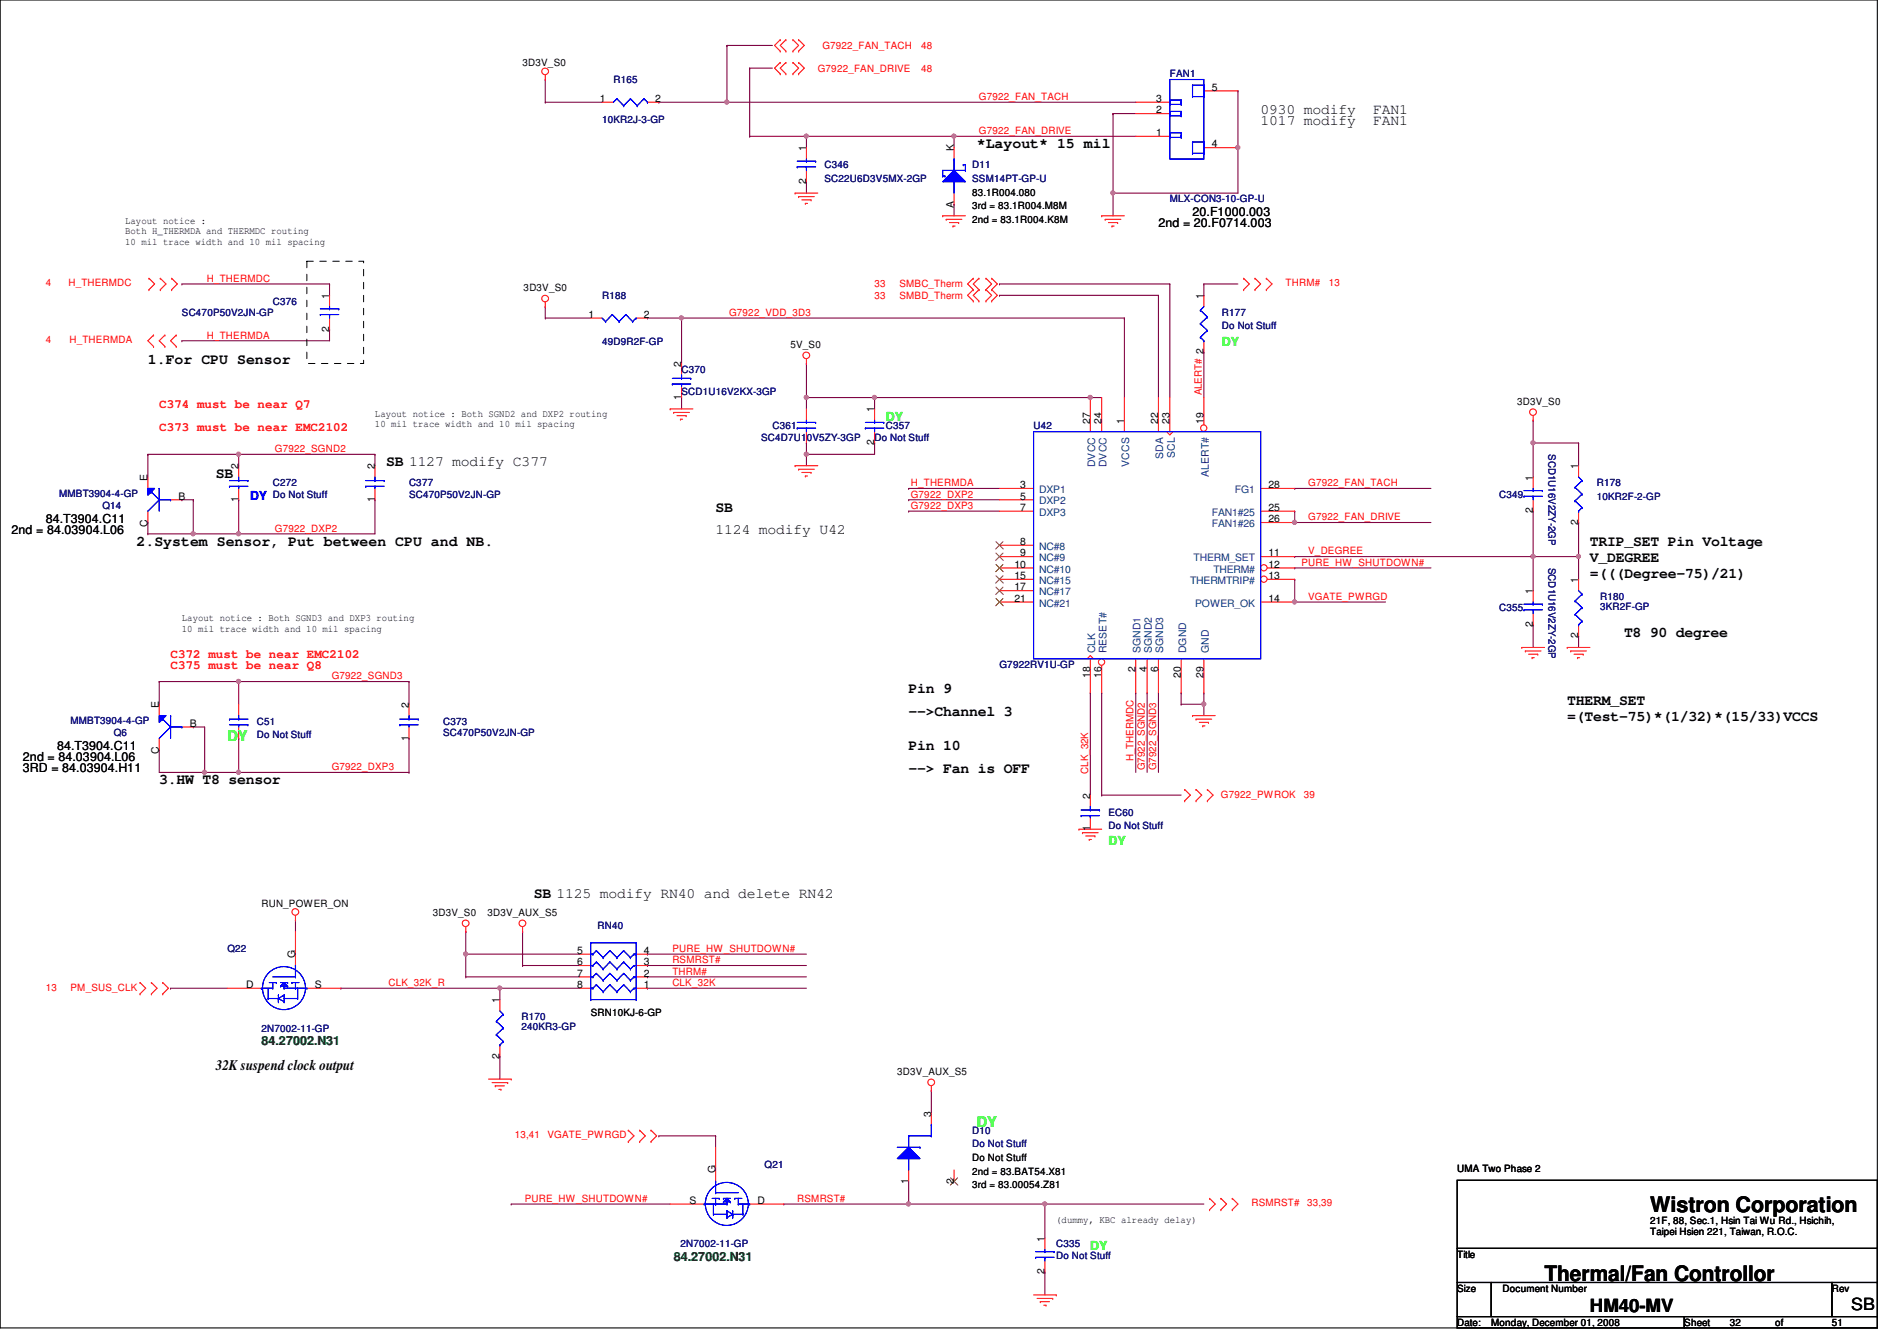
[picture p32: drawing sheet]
<svg xmlns="http://www.w3.org/2000/svg" width="297mm" height="210mm" viewBox="0 0 297 210" stroke-linecap="round" stroke-linejoin="round" font-family="sans-serif">
<defs><g id="words">
<g font-size="3.3">
<text x="258.4" y="189.7">Wistron Corporation</text>
<text x="241.8" y="200.5">Thermal/Fan Controllor</text>
</g>
<text font-size="2.8" x="249" y="205.3">HM40-MV</text>
<text font-size="2.6" x="289.9" y="205.1">SB</text>
<g font-size="2.3">
<text x="197.4" y="17.9">0930 modify</text>
<text x="215" y="17.9">FAN1</text>
<text x="152.9" y="23.2">*Layout* 15 mil</text>
<text x="197.4" y="19.6">1017 modify</text>
<text x="215" y="19.6">FAN1</text>
<text x="23.2" y="57">1.For CPU Sensor</text>
<text x="33.8" y="74.8">SB</text>
<text x="60.5" y="73">SB 1127 modify C377</text>
<text x="112.1" y="80.1">SB</text>
<text x="112.1" y="83.7">1124 modify U42</text>
<text x="21.4" y="85.4">2.System Sensor, Put between CPU and NB.</text>
<text x="249" y="85.4">TRIP_SET Pin Voltage</text>
<text x="249" y="88">V_DEGREE</text>
<text x="249" y="90.5">=(((Degree-75)/21)</text>
<text x="254.3" y="99.7">T8 90 degree</text>
<text x="142.3" y="108.5">Pin 9</text>
<text x="142.3" y="112.1">--&gt;Channel 3</text>
<text x="245.4" y="110.3">THERM_SET</text>
<text x="245.4" y="112.9">=(Test-75)*(1/32)*(15/33)VCCS</text>
<text x="142.3" y="117.4">Pin 10</text>
<text x="24.9" y="122.8">3.HW T8 sensor</text>
<text x="142.3" y="121">--&gt; Fan is OFF</text>
<text x="83.6" y="140.5">SB 1125 modify RN40 and delete RN42</text>
<text x="33.8" y="167.4">32K suspend clock output</text>
</g>
<g font-size="2.3" fill="#0f0">
<text x="35.6" y="115.9">DY</text>
<text x="152.9" y="176.4">DY</text>
</g>
<g font-size="1.9">
<text x="181.4" y="35.6">2nd = 20.F0714.003</text>
<text x="186.7" y="33.8">20.F1000.003</text>
<text x="1.8" y="83.6">2nd = 84.03904.L06</text>
<text x="7.2" y="81.8">84.T3904.C11</text>
<text x="3.6" y="119.1">2nd = 84.03904.L06</text>
<text x="8.9" y="117.3">84.T3904.C11</text>
<text x="3.6" y="120.9">3RD = 84.03904.H11</text>
</g>
<g font-size="1.9" fill="#0f0">
<text x="191.3" y="54.1">DY</text>
<text x="138.7" y="65.8">DY</text>
<text x="173.6" y="132.3">DY</text>
<text x="170.7" y="195.6">DY</text>
</g>
<g font-size="1.9" fill="#f00">
<text x="24.9" y="63.8">C374 must be near Q7</text>
<text x="24.9" y="67.4">C373 must be near EMC2102</text>
<text x="26.7" y="103">C372 must be near EMC2102</text>
<text x="26.7" y="104.7">C375 must be near Q8</text>
</g>
<text font-size="1.9" fill="#00f" x="39.2" y="78.3">DY</text>
<g font-size="1.9" fill="#008000">
<text x="40.9" y="163.6">84.27002.N31</text>
<text x="105.5" y="197.4">84.27002.N31</text>
</g>
<g font-size="1.6">
<text x="81.8" y="10.3">3D3V_S0</text>
<text x="93.9" y="16">1</text>
<text x="102.6" y="16">2</text>
<text x="181.1" y="17.7">2</text>
<text x="181.1" y="16">3</text>
<text x="189.7" y="14.2">5</text>
<text x="126.2" y="23.7" transform="rotate(-90 126.2 23.7)">1</text>
<text x="149.3" y="23.7" transform="rotate(-90 149.3 23.7)">K</text>
<text x="181.1" y="21.3">1</text>
<text x="189.7" y="23.1">4</text>
<text x="126.2" y="28.8" transform="rotate(-90 126.2 28.8)">2</text>
<text x="19.6" y="35">Layout notice :</text>
<text x="149.3" y="32.6" transform="rotate(-90 149.3 32.6)">A</text>
<text x="152.2" y="30.6">83.1R004.080</text>
<text x="152.2" y="32.7">3rd = 83.1R004.M8M</text>
<text x="152.2" y="34.9">2nd = 83.1R004.K8M</text>
<text x="19.6" y="36.7">Both H_THERMDA and THERMDC routing</text>
<text x="19.6" y="38.3">10 mil trace width and 10 mil spacing</text>
<text x="51.6" y="46.8" transform="rotate(-90 51.6 46.8)">1</text>
<text x="82" y="45.6">3D3V_S0</text>
<text x="188.5" y="46.8" transform="rotate(-90 188.5 46.8)">1</text>
<text x="51.6" y="51.9" transform="rotate(-90 51.6 51.9)">2</text>
<text x="92.2" y="49.7">1</text>
<text x="100.8" y="49.7">2</text>
<text x="106.7" y="57.4" transform="rotate(-90 106.7 57.4)">2</text>
<text x="123.8" y="54.4">5V_S0</text>
<text x="58.7" y="65.2">Layout notice : Both SGND2 and DXP2 routing</text>
<text x="106.7" y="62.6" transform="rotate(-90 106.7 62.6)">1</text>
<text x="136.9" y="64.6" transform="rotate(-90 136.9 64.6)">1</text>
<text x="237.6" y="63.3">3D3V_S0</text>
<text x="58.7" y="66.9">10 mil trace width and 10 mil spacing</text>
<text x="136.9" y="69.7" transform="rotate(-90 136.9 69.7)">2</text>
<text x="170.7" y="66.3" transform="rotate(-90 170.7 66.3)">27</text>
<text x="172.5" y="66.3" transform="rotate(-90 172.5 66.3)">24</text>
<text x="176" y="66.3" transform="rotate(-90 176 66.3)">1</text>
<text x="181.4" y="66.3" transform="rotate(-90 181.4 66.3)">22</text>
<text x="183.1" y="66.3" transform="rotate(-90 183.1 66.3)">23</text>
<text x="188.5" y="66.3" transform="rotate(-90 188.5 66.3)">19</text>
<text x="23.1" y="75.2" transform="rotate(-90 23.1 75.2)">E</text>
<text x="37.3" y="73.4" transform="rotate(-90 37.3 73.4)">2</text>
<text x="58.7" y="73.4" transform="rotate(-90 58.7 73.4)">2</text>
<text x="159.7" y="76.4">3</text>
<text x="198.6" y="76.4">28</text>
<text x="240" y="75.2" transform="rotate(-90 240 75.2)">1</text>
<text x="247.1" y="73.4" transform="rotate(-90 247.1 73.4)">1</text>
<text x="23.1" y="82.4" transform="rotate(-90 23.1 82.4)">C</text>
<text x="27.9" y="78.2">B</text>
<text x="37.3" y="78.6" transform="rotate(-90 37.3 78.6)">1</text>
<text x="58.7" y="78.6" transform="rotate(-90 58.7 78.6)">1</text>
<text x="159.7" y="78.2">5</text>
<text x="159.7" y="80">7</text>
<text x="198.6" y="80">25</text>
<text x="198.6" y="81.7">26</text>
<text x="240" y="80.3" transform="rotate(-90 240 80.3)">2</text>
<text x="247.1" y="82.1" transform="rotate(-90 247.1 82.1)">2</text>
<text x="158.8" y="88.9">10</text>
<text x="159.7" y="85.3">8</text>
<text x="159.7" y="87.1">9</text>
<text x="198.6" y="87.1">11</text>
<text x="198.6" y="88.9">12</text>
<text x="158.8" y="90.6">15</text>
<text x="158.8" y="92.4">17</text>
<text x="158.8" y="94.2">21</text>
<text x="198.6" y="90.6">13</text>
<text x="198.6" y="94.2">14</text>
<text x="240" y="93" transform="rotate(-90 240 93)">1</text>
<text x="247.1" y="91.2" transform="rotate(-90 247.1 91.2)">1</text>
<text x="28.5" y="97.2">Layout notice : Both SGND3 and DXP3 routing</text>
<text x="28.5" y="98.9">10 mil trace width and 10 mil spacing</text>
<text x="240" y="98.1" transform="rotate(-90 240 98.1)">2</text>
<text x="247.1" y="99.9" transform="rotate(-90 247.1 99.9)">2</text>
<text x="170.7" y="106.1" transform="rotate(-90 170.7 106.1)">18</text>
<text x="172.5" y="106.1" transform="rotate(-90 172.5 106.1)">16</text>
<text x="177.8" y="105.2" transform="rotate(-90 177.8 105.2)">2</text>
<text x="179.6" y="105.2" transform="rotate(-90 179.6 105.2)">4</text>
<text x="181.4" y="105.2" transform="rotate(-90 181.4 105.2)">6</text>
<text x="184.9" y="106.1" transform="rotate(-90 184.9 106.1)">20</text>
<text x="188.5" y="106.1" transform="rotate(-90 188.5 106.1)">29</text>
<text x="24.9" y="110.8" transform="rotate(-90 24.9 110.8)">E</text>
<text x="29.7" y="113.7">B</text>
<text x="64" y="110.8" transform="rotate(-90 64 110.8)">2</text>
<text x="24.9" y="118" transform="rotate(-90 24.9 118)">C</text>
<text x="64" y="115.9" transform="rotate(-90 64 115.9)">1</text>
<text x="170.7" y="125" transform="rotate(-90 170.7 125)">2</text>
<text x="170.7" y="130.1" transform="rotate(-90 170.7 130.1)">1</text>
<text x="40.9" y="141.9">RUN_POWER_ON</text>
<text x="67.8" y="143.3">3D3V_S0</text>
<text x="76.3" y="143.3">3D3V_AUX_S5</text>
<text x="46.2" y="149.9" transform="rotate(-90 46.2 149.9)">G</text>
<text x="90.4" y="149.3">5</text>
<text x="100.8" y="149.3">4</text>
<text x="38.6" y="154.6">D</text>
<text x="49.3" y="154.6">S</text>
<text x="90.4" y="151.1">6</text>
<text x="90.4" y="152.9">7</text>
<text x="90.4" y="154.6">8</text>
<text x="100.8" y="154.6">1</text>
<text x="100.8" y="152.9">2</text>
<text x="100.8" y="151.1">3</text>
<text x="78.2" y="157" transform="rotate(-90 78.2 157)">1</text>
<text x="92.5" y="159">SRN10KJ-6-GP</text>
<text x="78.2" y="165.7" transform="rotate(-90 78.2 165.7)">2</text>
<text x="140.5" y="168.2">3D3V_AUX_S5</text>
<text x="145.8" y="174.8" transform="rotate(-90 145.8 174.8)">3</text>
<text x="112" y="183.7" transform="rotate(-90 112 183.7)">G</text>
<text x="142.2" y="185.3" transform="rotate(-90 142.2 185.3)">1</text>
<text x="149.3" y="185.3" transform="rotate(-90 149.3 185.3)">2</text>
<text x="152.2" y="181.7">Do Not Stuff</text>
<text x="152.2" y="183.9">2nd = 83.BAT54.X81</text>
<text x="228.2" y="183.5">UMA Two Phase 2</text>
<text x="108" y="188.4">S</text>
<text x="118.6" y="188.4">D</text>
<text x="152.2" y="186">3rd = 83.00054.Z81</text>
<text x="165.4" y="191.5">(dummy, KBC already delay)</text>
<text x="258.4" y="191.5">21F, 88, Sec.1, Hsin Tai Wu Rd., Hsichih,</text>
<text x="163.6" y="194.4" transform="rotate(-90 163.6 194.4)">1</text>
<text x="228.2" y="196.8">Title</text>
<text x="258.4" y="193.3">Taipei Hsien 221, Taiwan, R.O.C.</text>
<text x="163.6" y="199.5" transform="rotate(-90 163.6 199.5)">2</text>
<text x="228.2" y="202.2">Size</text>
<text x="235.3" y="202.2">Document Number</text>
<text x="286.8" y="202.2">Rev</text>
<text x="228.2" y="207.5">Date:</text>
<text x="233.5" y="207.5">Monday, December 01, 2008</text>
<text x="263.7" y="207.5">Sheet</text>
<text x="270.8" y="207.5">32</text>
<text x="278" y="207.5">of</text>
<text x="286.8" y="207.5">51</text>
</g>
<g font-size="1.6" fill="#f00">
<text x="128.1" y="11.2">G7922_FAN_DRIVE</text>
<text x="128.8" y="7.7">G7922_FAN_TACH</text>
<text x="144.2" y="11.2">48</text>
<text x="144.2" y="7.7">48</text>
<text x="153.3" y="15.7">G7922_FAN_TACH</text>
<text x="153.3" y="21">G7922_FAN_DRIVE</text>
<text x="7.2" y="44.8">4</text>
<text x="10.7" y="44.8">H_THERMDC</text>
<text x="32.4" y="44.1">H_THERMDC</text>
<text x="136.9" y="46.8">33</text>
<text x="136.9" y="45">33</text>
<text x="140.8" y="46.8">SMBD_Therm</text>
<text x="140.8" y="45">SMBC_Therm</text>
<text x="201.3" y="44.8">THRM#</text>
<text x="208.1" y="44.8">13</text>
<text x="7.2" y="53.7">4</text>
<text x="10.9" y="53.7">H_THERMDA</text>
<text x="32.4" y="53">H_THERMDA</text>
<text x="114.2" y="49.4">G7922_VDD_3D3</text>
<text x="188.2" y="61.9" transform="rotate(-90 188.2 61.9)">ALERT# 2</text>
<text x="43" y="70.8">G7922_SGND2</text>
<text x="142.6" y="76.1">H_THERMDA</text>
<text x="142.6" y="77.9">G7922_DXP2</text>
<text x="204.8" y="76.1">G7922_FAN_TACH</text>
<text x="43" y="83.2">G7922_DXP2</text>
<text x="142.6" y="79.7">G7922_DXP3</text>
<text x="204.8" y="81.4">G7922_FAN_DRIVE</text>
<text x="203.8" y="88.6">PURE_HW_SHUTDOWN#</text>
<text x="204.8" y="86.8">V_DEGREE</text>
<text x="204.8" y="93.9">VGATE_PWRGD</text>
<text x="51.9" y="106.3">G7922_SGND3</text>
<text x="177.5" y="119.1" transform="rotate(-90 177.5 119.1)">H_THERMDC</text>
<text x="51.9" y="120.6">G7922_DXP3</text>
<text x="170.4" y="121.1" transform="rotate(-90 170.4 121.1)">CLK_32K</text>
<text x="179.3" y="120.6" transform="rotate(-90 179.3 120.6)">G7922_SGND2</text>
<text x="181.1" y="120.6" transform="rotate(-90 181.1 120.6)">G7922_SGND3</text>
<text x="191.2" y="124.8">G7922_PWROK</text>
<text x="204.2" y="124.8">39</text>
<text x="105.3" y="149">PURE_HW_SHUTDOWN#</text>
<text x="7.2" y="155.1">13</text>
<text x="11" y="155.1">PM_SUS_CLK</text>
<text x="60.8" y="154.3">CLK_32K_R</text>
<text x="105.3" y="152.6">THRM#</text>
<text x="105.3" y="154.3">CLK_32K</text>
<text x="105.3" y="150.8">RSMRST#</text>
<text x="80.6" y="178.2">13,41</text>
<text x="85.7" y="178.2">VGATE_PWRGD</text>
<text x="82.2" y="188.1">PURE_HW_SHUTDOWN#</text>
<text x="124.8" y="188.1">RSMRST#</text>
<text x="196" y="188.8">RSMRST#</text>
<text x="204.7" y="188.8">33,39</text>
</g>
<g font-size="1.6" fill="#000080">
<text x="96.1" y="13">R165</text>
<text x="183.2" y="12.1">FAN1</text>
<text x="94.3" y="19.2">10KR2J-3-GP</text>
<text x="129.1" y="26.3">C346</text>
<text x="129.1" y="28.4">SC22U6D3V5MX-2GP</text>
<text x="152.2" y="26.3">D11</text>
<text x="152.2" y="28.4">SSM14PT-GP-U</text>
<text x="183.2" y="31.7">MLX-CON3-10-GP-U</text>
<text x="42.7" y="47.7">C376</text>
<text x="94.3" y="46.8">R188</text>
<text x="28.5" y="49.4">SC470P50V2JN-GP</text>
<text x="191.3" y="49.4">R177</text>
<text x="191.3" y="51.6">Do Not Stuff</text>
<text x="94.3" y="54.1">49D9R2F-GP</text>
<text x="106.7" y="58.3">C370</text>
<text x="106.7" y="61.9">SCD1U16V2KX-3GP</text>
<text x="119.2" y="69">SC4D7U10V5ZY-3GP</text>
<text x="120.9" y="67.2">C361</text>
<text x="136.9" y="69">Do Not Stuff</text>
<text x="138.7" y="67.2">C357</text>
<text x="161.8" y="67.2">U42</text>
<text x="242.5" y="71.1" transform="rotate(90 242.5 71.1)">SCD1U16V2ZY-2GP</text>
<text x="9.3" y="77.7">MMBT3904-4-GP</text>
<text x="42.7" y="76.1">C272</text>
<text x="42.7" y="77.9">Do Not Stuff</text>
<text x="64" y="76.1">C377</text>
<text x="64" y="77.9">SC470P50V2JN-GP</text>
<text x="234.7" y="77.9">C349</text>
<text x="250" y="76.1">R178</text>
<text x="16" y="79.7">Q14</text>
<text x="250" y="78.2">10KR2F-2-GP</text>
<text x="242.5" y="88.9" transform="rotate(90 242.5 88.9)">SCD1U16V2ZY-2GP</text>
<text x="234.7" y="95.7">C355</text>
<text x="250.6" y="93.9">R180</text>
<text x="250.6" y="95.5">3KR2F-GP</text>
<text x="156.5" y="104.6">G7922RV1U-GP</text>
<text x="11" y="113.3">MMBT3904-4-GP</text>
<text x="40.2" y="113.5">C51</text>
<text x="69.4" y="113.5">C373</text>
<text x="17.8" y="115.2">Q6</text>
<text x="40.2" y="115.6">Do Not Stuff</text>
<text x="69.4" y="115.2">SC470P50V2JN-GP</text>
<text x="173.6" y="127.7">EC60</text>
<text x="173.6" y="129.8">Do Not Stuff</text>
<text x="35.6" y="149">Q22</text>
<text x="93.6" y="145.5">RN40</text>
<text x="40.9" y="161.5">2N7002-11-GP</text>
<text x="81.7" y="159.7">R170</text>
<text x="81.7" y="161.3">240KR3-GP</text>
<text x="152.2" y="177.5">D10</text>
<text x="152.2" y="179.6">Do Not Stuff</text>
<text x="119.7" y="182.8">Q21</text>
<text x="106.5" y="195.2">2N7002-11-GP</text>
<text x="165.4" y="195.2">C335</text>
<text x="165.4" y="197">Do Not Stuff</text>
</g>
<g font-size="1.6" fill="#004080">
<text x="182.2" y="71.8" transform="rotate(-90 182.2 71.8)">SDA</text>
<text x="183.9" y="71.6" transform="rotate(-90 183.9 71.6)">SCL</text>
<text x="162.7" y="77.2">DXP1</text>
<text x="171.5" y="73.1" transform="rotate(-90 171.5 73.1)">DVCC</text>
<text x="173.3" y="73.1" transform="rotate(-90 173.3 73.1)">DVCC</text>
<text x="176.8" y="73" transform="rotate(-90 176.8 73)">VCCS</text>
<text x="189.3" y="74.6" transform="rotate(-90 189.3 74.6)">ALERT#</text>
<text x="193.4" y="77.2">FG1</text>
<text x="162.7" y="79">DXP2</text>
<text x="162.7" y="80.7">DXP3</text>
<text x="189.8" y="80.7">FAN1#25</text>
<text x="189.8" y="82.5">FAN1#26</text>
<text x="162.7" y="86.1">NC#8</text>
<text x="162.7" y="87.8">NC#9</text>
<text x="162.7" y="89.6">NC#10</text>
<text x="186.9" y="87.8">THERM_SET</text>
<text x="190" y="89.6">THERM#</text>
<text x="162.7" y="91.4">NC#15</text>
<text x="162.7" y="93.2">NC#17</text>
<text x="162.7" y="95">NC#21</text>
<text x="186.3" y="91.4">THERMTRIP#</text>
<text x="187.2" y="95">POWER_OK</text>
<text x="171.5" y="102.2" transform="rotate(-90 171.5 102.2)">CLK</text>
<text x="173.3" y="102.2" transform="rotate(-90 173.3 102.2)">RESET#</text>
<text x="178.6" y="102.2" transform="rotate(-90 178.6 102.2)">SGND1</text>
<text x="180.4" y="102.2" transform="rotate(-90 180.4 102.2)">SGND2</text>
<text x="182.2" y="102.2" transform="rotate(-90 182.2 102.2)">SGND3</text>
<text x="185.7" y="102.2" transform="rotate(-90 185.7 102.2)">DGND</text>
<text x="189.3" y="102.2" transform="rotate(-90 189.3 102.2)">GND</text>
</g>
</g></defs>
<path d="M0 0h294v207.9h-294z" fill="none" stroke="#000" stroke-width=".17"/>
<path d="M149.4 21.3h.1M149.4 21.3v1.8M149.4 21.3h28.4M23.2 71.1h.1M23.2 71.1v3.6M23.2 81.8h.1M23.2 81.8v1.8M202.7 88.9h.1M202.7 88.9h21.4M240.1 87.1h.1M240.1 87.1v5.4" fill="none" stroke="#800040" stroke-width=".17"/>
<circle cx="149.4" cy="21.3" r=".32" fill="#f0f"/>
<circle cx="149.4" cy="21.3" r=".32" fill="none" stroke="#f0f" stroke-width=".17"/>
<g fill="none" stroke="#800040" stroke-width=".17">
<path d="M113.8 16h.1M113.8 16h64M149.4 32h.1M149.4 32v1.8M37.4 71.1h.1M37.4 71.1v1.8M58.7 71.1h.1M58.7 71.1v1.8M240.1 65.8h.1M240.1 65.8v3.5M240.1 80h.1M240.1 80v7.1"/>
<path d="M247.2 81.8h.1M247.2 81.8v5.3M24.9 110.2h.1M24.9 106.7v3.5M181.4 108.5h.1M181.4 108.5v12.4M53.4 154.7h.1M53.4 154.7h37.3M78.3 154.7h.1M145.8 170.7h.1M145.8 170.7v3.5M163.6 188.5h.1"/>
<path d="M163.6 199.1h.1M163.6 188.5h24.9M163.6 188.5v5.3M163.6 199.1v3.6"/>
</g>
<circle cx="78.2" cy="154.7" r=".32" fill="#f0f"/>
<circle cx="78.2" cy="154.7" r=".32" fill="none" stroke="#f0f" stroke-width=".17"/>
<path d="M170.7 62.2h.1M170.7 62.2h1.8M26.7 154.7h.1M26.7 154.7h8.9M46.3 144h.1M46.3 144v1.8M78.3 154.7h.1M78.3 154.7v1.8M78.3 165.4h.1M78.3 165.4v3.5" fill="none" stroke="#800040" stroke-width=".17"/>
<circle cx="170.7" cy="62.2" r=".32" fill="#f0f"/>
<circle cx="170.7" cy="62.2" r=".32" fill="none" stroke="#f0f" stroke-width=".17"/>
<path d="M85.4 12.4h.1M85.4 16h.1M85.4 12.4v3.6M85.4 16h8.9M23.2 71.1h.1M23.2 71.1h14.2M240.1 69.3h.1M240.1 69.3v5.4" fill="none" stroke="#800040" stroke-width=".17"/>
<circle cx="240" cy="69.3" r=".32" fill="#f0f"/>
<circle cx="240" cy="69.3" r=".32" fill="none" stroke="#f0f" stroke-width=".17"/>
<path d="M30.3 83.6h.1M30.3 83.6h7.1M142.3 80h.1M142.3 80h14.2M24.9 106.7h.1M24.9 106.7h12.5" fill="none" stroke="#800040" stroke-width=".17"/>
<circle cx="30.2" cy="83.5" r=".32" fill="#f0f"/>
<circle cx="30.2" cy="83.5" r=".32" fill="none" stroke="#f0f" stroke-width=".17"/>
<path d="M126.3 21.3h.1M126.3 21.3v1.8M28.5 53.3h.1M28.5 44.4h.1M28.5 53.3h23.1M28.5 44.4h23.1M28.5 78.2h.1M28.5 78.2h1.8M126.3 71.1h.1M126.3 71.1h10.6M172.5 124.5h.1M172.5 124.5h12.5" fill="none" stroke="#800040" stroke-width=".17"/>
<circle cx="126.3" cy="71.1" r=".32" fill="#f0f"/>
<circle cx="126.3" cy="71.1" r=".32" fill="none" stroke="#f0f" stroke-width=".17"/>
<path d="M126.3 69.3h.1M126.3 71.1h.1M126.3 69.3v3.6M136.9 69.3h.1M136.9 69.3v1.8M37.4 106.7h.1M37.4 106.7h26.6" fill="none" stroke="#800040" stroke-width=".17"/>
<circle cx="37.4" cy="106.7" r=".32" fill="#f0f"/>
<circle cx="37.4" cy="106.7" r=".32" fill="none" stroke="#f0f" stroke-width=".17"/>
<path d="M103.2 16h.1M103.2 16h10.6M51.6 44.4h.1M51.6 44.4v1.8M37.4 106.7h.1M37.4 106.7v3.5" fill="none" stroke="#800040" stroke-width=".17"/>
<circle cx="113.8" cy="16" r=".32" fill="#f0f"/>
<circle cx="113.8" cy="16" r=".32" fill="none" stroke="#f0f" stroke-width=".17"/>
<path d="M37.4 83.6h.1M37.4 83.6h21.3M24.9 117.3h.1M24.9 117.3v3.6M30.3 113.8h.1M30.3 113.8h1.7M37.4 115.6h.1M37.4 115.6v5.3" fill="none" stroke="#800040" stroke-width=".17"/>
<circle cx="37.4" cy="83.5" r=".32" fill="#f0f"/>
<circle cx="37.4" cy="83.5" r=".32" fill="none" stroke="#f0f" stroke-width=".17"/>
<path d="M126.3 28.4h.1M126.3 28.4v1.8M58.7 78.2h.1M58.7 78.2v5.4M64 115.6h.1M64 115.6v5.3M24.9 120.9h7.1M32 120.9h.1" fill="none" stroke="#800040" stroke-width=".17"/>
<circle cx="32" cy="120.9" r=".32" fill="#f0f"/>
<circle cx="32" cy="120.9" r=".32" fill="none" stroke="#f0f" stroke-width=".17"/>
<path d="M240.1 87.1h.1M240.1 87.1h7.1M64 106.7h.1M64 106.7v3.5" fill="none" stroke="#800040" stroke-width=".17"/>
<circle cx="247.2" cy="87.1" r=".32" fill="#f0f"/>
<circle cx="247.2" cy="87.1" r=".32" fill="none" stroke="#f0f" stroke-width=".17"/>
<circle cx="240" cy="87.1" r=".32" fill="#f0f"/>
<circle cx="240" cy="87.1" r=".32" fill="none" stroke="#f0f" stroke-width=".17"/>
<g fill="none" stroke="#800040" stroke-width=".17">
<path d="M51.6 51.6h.1M51.6 51.6v1.7M126.3 62.2h.1M126.3 62.2h10.6M136.9 62.2h.1M136.9 62.2v1.8M240.1 69.3h.1M240.1 69.3h7.1M247.2 69.3h.1M247.2 69.3v3.6M240.1 97.8h.1M240.1 97.8v3.5"/>
<path d="M247.2 87.1h.1M247.2 99.6h.1M247.2 87.1v3.6M247.2 99.6v1.7M37.4 120.9h26.6M64 120.9h.1"/>
</g>
<circle cx="126.3" cy="62.2" r=".32" fill="#f0f"/>
<circle cx="126.3" cy="62.2" r=".32" fill="none" stroke="#f0f" stroke-width=".17"/>
<path d="M101.4 49.8h.1M101.4 49.8h5.3M106.7 49.8h.1M106.7 49.8v7.1M37.4 78.2h.1M37.4 78.2v5.4M106.7 62.2h.1M106.7 62.2v1.8" fill="none" stroke="#800040" stroke-width=".17"/>
<circle cx="106.7" cy="49.8" r=".32" fill="#f0f"/>
<circle cx="106.7" cy="49.8" r=".32" fill="none" stroke="#f0f" stroke-width=".17"/>
<path d="M30.3 78.2h.1M30.3 78.2v5.4h-7.1M23.2 83.6h.1M32 113.8v7.1M32 120.9h.1M32 120.9h5.4M37.4 120.9h.1" fill="none" stroke="#800040" stroke-width=".17"/>
<circle cx="37.4" cy="120.9" r=".32" fill="#f0f"/>
<circle cx="37.4" cy="120.9" r=".32" fill="none" stroke="#f0f" stroke-width=".17"/>
<g fill="none" stroke="#800040" stroke-width=".17">
<path d="M113.8 7.1h.1M113.8 7.1h7.1M156.5 46.2h.1M156.5 44.4h.1M156.5 46.2h24.9M156.5 44.4h26.7M181.4 46.2h.1M181.4 46.2v16M183.2 44.4h.1M183.2 44.4v17.8M188.5 55.1h.1M188.5 55.1v7.1"/>
<path d="M202.7 94.2h.1M202.7 94.2h14.3M170.7 108.5h.1M170.7 108.5v16M172.5 108.5h.1M172.5 108.5v16M188.5 110.2h.1M188.5 110.2v1.8M101.4 152.9h.1M101.4 154.7h.1M101.4 152.9h24.9M101.4 154.7h24.9"/>
<path d="M103.2 177.8h.1M103.2 177.8h8.9M112.1 177.8h.1M112.1 177.8v1.8M80 188.5h.1M80 188.5h24.9"/>
</g>
<circle cx="188.5" cy="110.2" r=".32" fill="#f0f"/>
<circle cx="188.5" cy="110.2" r=".32" fill="none" stroke="#f0f" stroke-width=".17"/>
<path d="M37.4 71.1h.1M37.4 71.1h21.3M142.3 76.5h.1M142.3 76.5h14.2M177.8 108.5h.1M177.8 108.5v12.4M185 108.5h.1M185 110.2h.1M185 108.5v1.7M188.5 108.5h.1M188.5 108.5v1.7h-3.5" fill="none" stroke="#800040" stroke-width=".17"/>
<circle cx="37.4" cy="71.1" r=".32" fill="#f0f"/>
<circle cx="37.4" cy="71.1" r=".32" fill="none" stroke="#f0f" stroke-width=".17"/>
<path d="M142.3 78.2h.1M142.3 78.2h14.2M202.7 90.7h.1M202.7 90.7v3.5M179.6 108.5h.1M179.6 108.5v12.4" fill="none" stroke="#800040" stroke-width=".17"/>
<circle cx="202.7" cy="94.2" r=".32" fill="#f0f"/>
<circle cx="202.7" cy="94.2" r=".32" fill="none" stroke="#f0f" stroke-width=".17"/>
<path d="M106.7 49.8h.1M106.7 49.8h69.4M126.3 56.9h.1M126.3 56.9v7.1M176.1 49.8h.1M176.1 49.8v12.4M126.3 62.2h.1M136.9 62.2h.1M136.9 62.2h33.8M202.7 87.1h.1M202.7 87.1h37.4" fill="none" stroke="#800040" stroke-width=".17"/>
<circle cx="136.9" cy="62.2" r=".32" fill="#f0f"/>
<circle cx="136.9" cy="62.2" r=".32" fill="none" stroke="#f0f" stroke-width=".17"/>
<path d="M202.7 76.5h.1M202.7 76.5h21.4M202.7 80h.1M202.7 81.8h.1M202.7 80v1.8M202.7 81.8h21.4" fill="none" stroke="#800040" stroke-width=".17"/>
<circle cx="202.7" cy="81.8" r=".32" fill="#f0f"/>
<circle cx="202.7" cy="81.8" r=".32" fill="none" stroke="#f0f" stroke-width=".17"/>
<g fill="none" stroke="#800040" stroke-width=".17">
<path d="M113.8 7.1h.1M113.8 7.1v8.9M174.3 17.8h.1M174.3 17.8h3.5M174.3 30.2h.1M174.3 30.2v3.6M193.8 23.1h.1M193.8 23.1v7.1M85.4 48h.1M85.4 49.8h.1M85.4 48v1.8M85.4 49.8h7.1"/>
<path d="M188.5 44.4h.1M188.5 46.2h.1M188.5 44.4h5.3M188.5 44.4v1.8"/>
</g>
<circle cx="193.8" cy="23.1" r=".32" fill="#f0f"/>
<circle cx="193.8" cy="23.1" r=".32" fill="none" stroke="#f0f" stroke-width=".17"/>
<path d="M174.3 30.2h.1M174.3 30.2h19.5" fill="none" stroke="#800040" stroke-width=".17"/>
<circle cx="174.3" cy="30.2" r=".32" fill="#f0f"/>
<circle cx="174.3" cy="30.2" r=".32" fill="none" stroke="#f0f" stroke-width=".17"/>
<path d="M117.4 10.7h.1M117.4 10.7v10.6M117.4 10.7h3.5M174.3 17.8h.1M174.3 17.8v12.4M117.4 21.3h.1M117.4 21.3h8.9M142.3 188.5h.1M142.3 188.5h21.3" fill="none" stroke="#800040" stroke-width=".17"/>
<circle cx="163.6" cy="188.4" r=".32" fill="#f0f"/>
<circle cx="163.6" cy="188.4" r=".32" fill="none" stroke="#f0f" stroke-width=".17"/>
<circle cx="142.3" cy="188.4" r=".32" fill="#f0f"/>
<circle cx="142.3" cy="188.4" r=".32" fill="none" stroke="#f0f" stroke-width=".17"/>
<path d="M126.3 21.3h.1M126.3 21.3h23.1M122.7 188.5h.1M122.7 188.5h19.6M142.3 188.5h.1M142.3 184.9v3.6" fill="none" stroke="#800040" stroke-width=".17"/>
<circle cx="126.3" cy="21.3" r=".32" fill="#f0f"/>
<circle cx="126.3" cy="21.3" r=".32" fill="none" stroke="#f0f" stroke-width=".17"/>
<g fill="none" stroke="#800040" stroke-width=".17">
<path d="M193.8 14.2h.1M193.8 14.2v8.9M72.9 152.9h.1M72.9 149.4h.1M72.9 149.4h17.8M72.9 152.9h17.8M72.9 149.4v3.5M81.8 145.8h.1M81.8 151.1h.1M81.8 151.1h8.9M81.8 145.8v5.3M101.4 149.4h.1"/>
<path d="M101.4 151.1h.1M101.4 149.4h24.9M101.4 151.1h24.9"/>
</g>
<circle cx="72.9" cy="149.3" r=".32" fill="#f0f"/>
<circle cx="72.9" cy="149.3" r=".32" fill="none" stroke="#f0f" stroke-width=".17"/>
<path d="M72.9 145.8h.1M72.9 145.8v3.6" fill="none" stroke="#800040" stroke-width=".17"/>
<g fill="none" stroke="#f00" stroke-width=".17">
<path d="M85.4 12.4h.1M85.4 11.7v.7M122.2 8h.1M122.2 6.2h.1M122.2 11.6h.1M122.2 9.8h.1M122.2 6.2l-.9 .9 .9 .9M122.2 9.8l-.9 .9 .9 .9M123.1 8h.1M123.1 6.2h.1M123.1 11.6h.1M123.1 9.8h.1"/>
<path d="M123.1 6.2l-.9 .9 .9 .9M123.1 9.8l-.9 .9 .9 .9M124.2 6.2h.1M124.2 8h.1M124.2 9.8h.1M124.2 11.6h.1M124.2 6.2l.8 .9-.8 .9M124.2 9.8l.8 .9-.8 .9M125 8h.1M125 6.2h.1M125 11.6h.1M125 9.8h.1"/>
<path d="M125 6.2l.9 .9-.9 .9M125 9.8l.9 .9-.9 .9M124.5 30.2h.1M124.5 30.2h3.6M125 30.8h.1M125 30.8h2.5M125.6 31.3h1.4M126.1 31.8h.1M126.1 31.8h.3M127 31.3h.1M147.6 33.8h.1M147.6 33.8h3.6"/>
<path d="M148.2 34.3h.1M148.2 34.3h2.4M148.7 34.8h1.4M149.2 35.4h.1M149.2 35.4h.4M150.1 34.8h.1M172.5 33.8h.1M172.5 33.8h3.6M173.1 34.3h.1M173.1 34.3h2.4M173.6 34.8h1.4M174.1 35.4h.1"/>
<path d="M174.1 35.4h.4M175 34.8h.1M23.3 45.3h.1M23.3 43.6h.1M23.3 43.6l.9 .8-.9 .9M24 54.2h.1M24 52.5h.1M24 52.5l-.8 .8 .8 .9M25.1 43.6h.1M25.1 45.3h.1M25.1 43.6l.9 .8-.9 .9M25.8 52.5h.1"/>
<path d="M25.8 54.2h.1M25.8 52.5l-.9 .8 .9 .9M26.9 45.3h.1M26.9 43.6h.1M26.9 43.6l.9 .8-.9 .9M27.6 54.2h.1M27.6 52.5h.1M27.6 52.5l-.9 .8 .9 .9M85.4 48h.1M85.4 47.3v.7M126.3 56.9h.1M126.3 56.2v.7"/>
<path d="M152.4 47.1h.1M152.4 45.3h.1M152.4 43.6h.1M152.4 45.3l-.9 .9 .9 .9M152.4 43.6l-.9 .8 .9 .9M153.3 45.3h.1M153.3 47.1h.1M153.3 43.6h.1M153.3 45.3l-.9 .9 .9 .9M153.3 43.6l-.9 .8 .9 .9M154.4 47.1h.1M154.4 45.3h.1"/>
<path d="M154.4 43.6h.1M154.4 45.3l.9 .9-.9 .9M154.4 43.6l.9 .8-.9 .9M155.3 47.1h.1M155.3 45.3h.1M155.3 43.6h.1M155.3 45.3l.9 .9-.9 .9M155.3 43.6l.9 .8-.9 .9M194.7 45.3h.1M194.7 43.6h.1M194.7 43.6l.9 .8-.9 .9M196.5 43.6h.1"/>
<path d="M196.5 45.3h.1M196.5 43.6l.9 .8-.9 .9M198.3 45.3h.1M198.3 43.6h.1M198.3 43.6l.9 .8-.9 .9M23.2 74.7v1.8M26.7 78.2h1.8M104.9 64h.1M104.9 64h3.6M105.5 64.6h.1M105.5 64.6h2.4M106 65.1h1.4"/>
<path d="M106.5 65.6h.1M106.5 65.6h.4M107.4 65.1h.1M124.5 72.9h.1M124.5 72.9h3.6M125 73.4h.1M125 73.4h2.5M125.6 74h1.4M126.1 74.5h.1M126.1 74.5h.3M127 74h.1M240.1 65.8h.1"/>
<path d="M240.1 65.1v.7M23.2 80v1.8M186.7 112h.1M186.7 112h3.6M187.3 112.6h.1M187.3 112.6h2.4M187.8 113.1h1.4M188.3 113.6h.1M188.3 113.6h.4M189.2 113.1h.1M238.3 101.3h.1M238.3 101.3h3.5"/>
<path d="M238.8 101.9h.1M238.8 101.9h2.5M239.3 102.4h1.5M239.9 103h.1M239.9 103h.3M240.8 102.4h.1M245.4 101.3h.1M245.4 101.3h3.6M246 101.9h.1M246 101.9h2.4M246.5 102.4h1.4M247 103h.1"/>
<path d="M247 103h.3M247.9 102.4h.1M168.9 129.8h.1M168.9 129.8h3.6M169.5 130.3h.1M169.5 130.3h2.5M170 130.9h1.4M170.6 131.4h.1M170.6 131.4h.3M171.4 130.9h.1M185.5 125.3h.1M185.5 123.6h.1"/>
<path d="M185.5 123.6l.9 .9-.9 .8M187.3 123.6h.1M187.3 125.3h.1M187.3 123.6l.9 .9-.9 .8M189.1 125.3h.1M189.1 123.6h.1M189.1 123.6l.8 .9-.8 .8M21.9 155.6h.1M21.9 153.8h.1M21.9 153.8l.9 .9-.9 .9M23.7 153.8h.1M23.7 155.6h.1"/>
<path d="M23.7 153.8l.9 .9-.9 .9M25.5 155.6h.1M25.5 153.8h.1M25.5 153.8l.9 .9-.9 .9M46.3 144h.1M46.3 143.3v.7M72.9 145.8h.1M72.9 145.1v.7M81.8 145.8h.1M81.8 145.1v.7M76.5 168.9h3.5M77 169.5h2.5"/>
<path d="M77.6 170h.1M77.6 170h1.4M78.1 170.5h.3M78.4 170.5h.1M79.5 169.5h.1M80 168.9h.1M98.4 178.7h.1M98.4 176.9h.1M98.4 176.9l.9 .9-.9 .9M100.2 176.9h.1M100.2 178.7h.1M100.2 176.9l.8 .9-.8 .9"/>
<path d="M101.9 178.7h.1M101.9 176.9h.1M101.9 176.9l.9 .9-.9 .9M145.8 170.7h.1M145.8 170v.7M189.4 189.4h.1M189.4 187.6h.1M189.4 187.6l.9 .9-.9 .9M191.2 187.6h.1M191.2 189.4h.1M191.2 187.6l.9 .9-.9 .9M193 189.4h.1"/>
<path d="M193 187.6h.1M193 187.6l.8 .9-.8 .9M161.8 202.7h3.6M162.4 203.2h2.4M162.9 203.8h.1M162.9 203.8h1.4M163.4 204.3h.4M163.8 204.3h.1M164.8 203.2h.1M165.4 202.7h.1"/>
<circle cx="85.4" cy="11.2" r=".52"/>
<circle cx="85.4" cy="46.7" r=".52"/>
<circle cx="126.3" cy="55.6" r=".52"/>
<circle cx="240.1" cy="64.5" r=".52"/>
<circle cx="46.3" cy="142.7" r=".52"/>
<circle cx="72.9" cy="144.5" r=".52"/>
<circle cx="81.8" cy="144.5" r=".52"/>
<circle cx="145.8" cy="169.4" r=".52"/>
</g>
<path d="M228.2 184.7h65.8v10.7h-65.8zM228.2 195.4h65.8v5.3h-65.8zM228.2 200.7h5.3v5.4h-5.3zM228.2 206.1h35.5v1.8h-35.5zM233.5 200.7h53.3v5.4h-53.3zM263.7 206.1h30.3v1.8h-30.3zM286.8 200.7h7.2v5.4h-7.2z" fill="none" stroke="#000" stroke-width=".17"/>
<path d="M48 40.9h8.9v16h-8.9z" fill="none" stroke="#000" stroke-width=".16" stroke-dasharray="1 1 1 1 1 1 1 1"/>
<path d="M23.2 76.5h1l-1 1z" fill-rule="evenodd" fill="#00f"/>
<path d="M23.2 76.5h1l-1 1zM23.7 77h.1M23.7 77l1.2 1.2M24.9 78.2h.1M24.9 76.5h.1M24.9 78.2l-1.7 1.8M24.9 76.5v3.5M24.9 78.2h1.8M26.7 78.2h.1" fill="none" stroke="#00f" stroke-width=".17"/>
<path d="M23.2 76.5h1l-1 1z" fill-rule="evenodd" fill="#00f"/>
<g fill="none" stroke="#00f" stroke-width=".17">
<path d="M96.6 15.5h.1M96.6 15.5l-.5 .5M96.6 15.5l1.1 1.1M97.7 16.6h.1M98.7 15.5h.1M98.7 15.5l-1 1.1M98.7 15.5l1.1 1.1M99.8 16.6h.1M100.8 15.5h.1M100.8 15.5l-1 1.1M100.8 15.5l.6 .5M101.4 16h.1"/>
<path d="M124.8 26.1h.1M124.8 25.2h2.9M124.8 26.1h2.9M126.3 25.2h.1M126.3 26.1h.1M126.3 24.9v.3M126.3 26.1v.6M127.7 25.2h.1M23.2 76.5h1l-1 1zM23.7 77h.1M23.7 77l1.2 1.2M24.9 78.2h.1"/>
<path d="M24.9 76.5h.1M24.9 78.2l-1.7 1.8M24.9 76.5v3.5M24.9 78.2h1.8M26.7 78.2h.1M57.3 76.1h.1M57.3 76.1h2.9M57.3 75.2h2.9M58.7 76.1h.1M58.7 75.2h.1M58.7 74.7v.5M58.7 76.1v.4"/>
<path d="M60.2 75.2h.1M124.8 67h.1M124.8 66.1h2.9M124.8 67h2.9M126.3 66.1h.1M126.3 67h.1M126.3 65.8v.3M126.3 67v.6M127.7 66.1h.1M238.6 77.7h.1M238.6 76.8h2.9M238.6 77.7h2.9"/>
<path d="M240.1 76.8h.1M240.1 77.7h.1M240.1 76.5v.3M240.1 77.7v.5M241.5 76.8h.1M169.3 127.7h.1M169.3 127.7h2.9M169.3 126.8h2.9M170.7 127.7h.1M170.7 126.8h.1M170.7 126.2v.6M170.7 127.7v.3"/>
<path d="M172.2 126.8h.1M162.2 196.8h.1M162.2 195.9h2.9M162.2 196.8h2.9M163.6 195.9h.1M163.6 196.8h.1M163.6 195.6v.3M163.6 196.8v.6M165.1 195.9h.1"/>
</g>
<g fill="none" stroke="#f00" stroke-width=".17">
<path d="M94.3 16h1.8M101.4 16h1.8M126.3 23.1v1.8M126.3 26.7v1.7M58.7 72.9v1.8M58.7 76.5v1.7M126.3 64v1.8M126.3 67.6v1.7M156.5 76.5h5.3M156.5 78.2h5.3M176.1 62.2v5.4M240.1 74.7v1.8"/>
<path d="M240.1 78.2v1.8M156.5 80h5.3M156.5 85.3h5.3M156.5 87.1h5.3M156.5 88.9h5.3M197.4 87.1h5.3M177.8 103.1v5.4M179.6 103.1v5.4M181.4 103.1v5.4M170.7 124.5v1.7M170.7 128v1.8M163.6 193.8v1.8"/>
<path d="M163.6 197.4v1.7"/>
</g>
<path d="M156 84.8l1.1 1.1M156 86.6l1.1 1.1M156 88.3l1.1 1.2M157.1 84.8l-1.2 1.1M157.1 86.6l-1.2 1.1M157.1 88.3l-1.2 1.2" fill="none" stroke="#804000" stroke-width=".16"/>
<circle cx="197.9" cy="88.9" r=".5" fill="#fff"/>
<g fill="none" stroke="#f00" stroke-width=".17">
<path d="M198.5 88.9h4.2"/>
<circle cx="197.9" cy="88.9" r=".5"/>
</g>
<circle cx="197.9" cy="90.7" r=".5" fill="#fff"/>
<g fill="none" stroke="#f00" stroke-width=".17">
<path d="M156.5 90.7h5.3M197.4 94.2h5.3M198.5 90.7h4.2"/>
<circle cx="197.9" cy="90.7" r=".5"/>
</g>
<path d="M156 90.1l1.1 1.2M157.1 90.1l-1.2 1.2" fill="none" stroke="#804000" stroke-width=".16"/>
<circle cx="172.5" cy="103.6" r=".5" fill="#fff"/>
<g fill="none" stroke="#f00" stroke-width=".17">
<path d="M156.5 92.5h5.3M170.2 103.1l.5-.5 .5 .5M170.7 103.1v5.4M172.5 104.2v4.3"/>
<circle cx="172.5" cy="103.6" r=".5"/>
</g>
<path d="M156 91.9l1.1 1.1M157.1 91.9l-1.2 1.1" fill="none" stroke="#804000" stroke-width=".16"/>
<circle cx="188.5" cy="67" r=".5" fill="#fff"/>
<g fill="none" stroke="#f00" stroke-width=".17">
<path d="M51.6 46.2v1.8M51.6 49.8v1.8M170.7 62.2v5.4M172.5 62.2v5.4M181.4 62.2v5.4M182.7 67.6l.5 .5 .5-.5M183.2 62.2v5.4M188.5 62.2v4.3M197.4 76.5h5.3M156.5 94.2h5.3M197.4 80h5.3M197.4 81.8h5.3"/>
<path d="M185 103.1v5.4M188.5 103.1v5.4M145.8 174.2v1.8M142.3 183.1v1.8M149.4 183.1v1.8"/>
<circle cx="188.5" cy="67" r=".5"/>
</g>
<path d="M156 93.7l1.1 1.1M157.1 93.7l-1.2 1.1M148.8 184.4l1.2 1.1M149.9 184.4l-1.1 1.1" fill="none" stroke="#804000" stroke-width=".16"/>
<path d="M50.2 49.2h.1M50.2 48.3h2.8M50.2 49.2h2.8M51.6 48.3h.1M51.6 49.2h.1M51.6 48v.3M51.6 49.2v.6M53 48.3h.1M161.8 67.6h35.6v35.5h-35.6z" fill="none" stroke="#00f" stroke-width=".17"/>
<path d="M142.3 179.6l1.8 1.8h-3.6z" fill="#00f"/>
<path d="M140.5 179.6h3.6M142.3 179.6l1.8 1.8h-3.6zM142.3 177.8h.1M142.3 177.8v1.8M142.3 177.8h3.5M144.1 179.6h.1M145.8 177.8h.1M145.8 176h.1M145.8 176v1.8M142.3 181.4h.1M142.3 181.4v1.7" fill="none" stroke="#00f" stroke-width=".17"/>
<path d="M142.3 179.6l1.8 1.8h-3.6z" fill="#00f"/>
<g fill="none" stroke="#00f" stroke-width=".17">
<path d="M183.2 12.4h5.3v12.5h-5.3zM183.2 15.7h.1M183.2 17.4h.1M183.2 18.1h.1M183.2 16.3h.1M183.2 15.7v.6M183.2 17.4v.7M183.2 15.7h1.8M183.2 17.4h1.8M183.2 18.1h1.8M183.2 16.3h1.8M185 17.8h.1"/>
<path d="M185 15.7h.1M185 17.4h.1M185 18.1h.1M185 16h.1M185 16.3h.1M185 15.7v.6M185 17.4v.7M186.7 13.3h.1M186.7 15.1h.1M186.7 13.3v1.8M186.7 13.3h1.8M186.7 15.1h1.8"/>
<path d="M188.5 13.3h.1M188.5 15.1h.1M188.5 13.3v1.8M183.2 21.5h.1M183.2 20.8h.1M183.2 21.5h1.8M183.2 20.8v.7M183.2 20.8h1.8M185 20.8h.1M185 21.2h.1M185 21.5h.1M185 20.8v.7"/>
<path d="M186.7 24h.1M186.7 22.2h.1M186.7 22.2h1.8M186.7 24h1.8M186.7 22.2v1.8M188.5 22.2h.1M188.5 24h.1M188.5 22.2v1.8M105.3 59.2h2.9M106.7 59.2h.1M106.7 58.7v.5M108.2 59.2h.1"/>
<path d="M188 48.6h.1M188 50.7h.1M188 52.8h.1M188 48.6l1.1 1M188 50.7l1.1 1M188 52.8l.5 .5M188.5 53.3h.1M188.5 48l-.5 .6M189.1 49.6h.1M189.1 51.7h.1M189.1 49.6l-1.1 1.1M189.1 51.7l-1.1 1.1"/>
<path d="M105.3 60.1h.1M105.3 60.1h2.9M106.7 60.1h.1M106.7 60.1v.4M62.6 113.5h.1M62.6 113.5h2.9M62.6 112.6h2.9M64 113.5h.1M64 112.6h.1M64 112v.6M64 113.5v.3M65.5 112.6h.1"/>
<path d="M140.5 179.6h3.6M142.3 179.6l1.8 1.8h-3.6zM142.3 177.8h.1M142.3 177.8v1.8M142.3 177.8h3.5M144.1 179.6h.1M145.8 177.8h.1M145.8 176h.1M145.8 176v1.8M110.3 188.5h.1M110.3 188.5h3.5M111.5 187.6h1.1"/>
<path d="M111.7 190.1h.1M111.7 188.5h.1M111.7 190.1h2.1M111.7 188.5v1.6M112.1 186.7h.1M112.1 184.9h.1M112.1 188.5h.1M112.1 186.7h3.5M112.1 184.9v1.8M112.1 187.6v.9M112.6 187.6h.1M113.3 187.6h.1"/>
<path d="M113.3 188.1h.1M113.3 187.6h1.1M113.3 188.1h1.1M113.8 188.5h.1M113.8 187.6h.1M113.8 190.6h.1M113.8 189.5h.1M113.8 187.6v.9M113.8 189.5v1.1M113.8 187.6l.6 .5M113.8 187.6l-.5 .5M113.8 189.5l.9 .6"/>
<path d="M114.4 188.1h.1M114.7 190.1h.1M114.7 190.6h.1M114.7 189.5h.1M114.7 190.1h1.6M114.7 189.5v1.1M114.7 190.1l-.9 .5M115.1 187.6h.1M115.1 187.6h1.1M115.6 188.5h.1M115.6 187.6v.9M115.6 188.5h1.8"/>
<path d="M116.3 190.1h.1M116.3 188.5v1.6M117.4 188.5h.1M142.3 181.4h.1M142.3 181.4v1.7"/>
<circle cx="113.8" cy="188.4" r="3.4"/>
</g>
<g fill="none" stroke="#f00" stroke-width=".17">
<path d="M177.8 17.8h5.4M177.8 16h5.4M188.5 14.2h5.3M177.8 21.3h5.4M188.5 23.1h5.3M106.7 56.9v1.8M188.5 46.2v1.8M188.5 53.3v1.8M106.7 60.5v1.7M24.9 110.2v1.8M24.9 115.6v1.7M28.5 113.8h1.8"/>
<path d="M64 110.2v1.8M64 113.8v1.8M112.1 179.6v5.3M104.9 188.5h5.4M117.4 188.5h5.3"/>
</g>
<path d="M24.9 112h1.1l-1.1 1.1z" fill-rule="evenodd" fill="#00f"/>
<path d="M24.9 112h1.1l-1.1 1.1zM25.5 112.6h.1M25.5 112.6l1.2 1.2M26.7 113.8h.1M26.7 112h.1M26.7 113.8l-1.8 1.8M26.7 112v3.6M26.7 113.8h1.8M28.5 113.8h.1" fill="none" stroke="#00f" stroke-width=".17"/>
<path d="M24.9 112h1.1l-1.1 1.1z" fill-rule="evenodd" fill="#00f"/>
<g fill="none" stroke="#00f" stroke-width=".17">
<path d="M94.3 49.8l.5 .5M94.8 50.3h.1M95.9 49.2h.1M95.9 49.2l-1.1 1.1M95.9 49.2l1 1.1M96.9 50.3h.1M98 49.2h.1M98 49.2l-1.1 1.1M98 49.2l1.1 1.1M99.1 50.3h.1M99.6 49.8h.1M99.6 49.8l-.5 .5"/>
<path d="M35.9 76.1h.1M35.9 76.1h2.9M35.9 75.2h2.9M37.4 76.1h.1M37.4 75.2h.1M37.4 74.7v.5M37.4 76.1v.4M38.8 75.2h.1M135.5 67h.1M135.5 66.1h2.9M135.5 67h2.9M136.9 66.1h.1"/>
<path d="M136.9 67h.1M136.9 65.8v.3M136.9 67v.6M138.4 66.1h.1M246.6 76.3h.1M246.6 78.4h.1M246.6 76.3l1.1 1M246.6 78.4l1.1 1.1M247.2 74.7l.5 .5M247.7 75.2h.1M247.7 77.3h.1M247.7 79.5h.1"/>
<path d="M247.7 75.2l-1.1 1.1M247.7 77.3l-1.1 1.1M247.7 79.5l-.5 .5M238.6 95.5h.1M238.6 94.6h2.9M238.6 95.5h2.9M240.1 94.6h.1M240.1 95.5h.1M240.1 94.2v.4M240.1 95.5v.5M241.5 94.6h.1M246.6 94.1h.1"/>
<path d="M246.6 96.2h.1M246.6 94.1l1.1 1M246.6 96.2l1.1 1M247.2 80h.1M247.2 97.8h.1M247.2 92.5l.5 .5M247.7 93h.1M247.7 95.1h.1M247.7 97.2h.1M247.7 93l-1.1 1.1M247.7 95.1l-1.1 1.1M247.7 97.2l-.5 .6"/>
<path d="M24.9 112h1.1l-1.1 1.1zM25.5 112.6h.1M25.5 112.6l1.2 1.2M26.7 113.8h.1M26.7 112h.1M26.7 113.8l-1.8 1.8M26.7 112v3.6M26.7 113.8h1.8M28.5 113.8h.1M35.9 112.6h.1M35.9 113.5h2.9M35.9 112.6h2.9"/>
<path d="M37.4 113.5h.1M37.4 112.6h.1M37.4 112v.6M37.4 113.5v.3M38.8 113.5h.1M40.9 154.7h.1M40.9 154.7h1.8M42 156.3h.1M42 154.7v1.6M42 156.3h1.6M42.2 153.8h1.1M42.7 154.7h.1"/>
<path d="M42.7 152.9h3.6M42.7 153.8v.9M43.3 153.8h.1M43.6 156.3h.1M43.6 156.8h.1M43.6 155.7h.1M43.6 155.7v1.1M43.6 156.3l.9 .5M43.9 154.3h.1M43.9 153.8h1.1M43.9 154.3h1.1M44.5 154.7h.1"/>
<path d="M44.5 153.8h.1M44.5 156.8h.1M44.5 155.7h.1M44.5 154.7h3.5M44.5 153.8v.9M44.5 155.7v1.1M44.5 153.8l-.6 .5M44.5 153.8l.5 .5M44.5 156.3h2.1M44.5 155.7l-.9 .6M45 153.8h.1M45 154.3h.1"/>
<path d="M45.7 153.8h.1M45.7 153.8h1.1M46.3 152.9h.1M46.3 151.1h.1M46.3 154.7h.1M46.3 151.1v1.8M46.3 153.8v.9M46.6 156.3h.1M46.6 154.7h.1M46.6 154.7v1.6M48 154.7h.1M92.5 154.7h.1"/>
<path d="M92.5 151.1h.1M92.5 147.6h.1M92.5 156.5h.1M92.5 154.7h.3M92.5 152.9h.3M92.5 151.1h.3M92.5 149.4h.3M92.5 147.6h7.1M92.5 147.6v8.9M92.5 156.5h7.1M92.8 154.7h.1M92.8 152.9h.1"/>
<path d="M92.8 151.1h.1M92.8 149.4h.1M93.4 154.1h.1M93.4 152.4h.1M93.4 150.6h.1M93.4 148.8h.1M93.4 154.1l1 1.1M93.4 154.1l-.6 .6M93.4 152.4l-.6 .5M93.4 152.4l1 1.1M93.4 150.6l1 1.1M93.4 150.6l-.6 .5"/>
<path d="M93.4 148.8l-.6 .6M93.4 148.8l1 1.1M94.4 155.2h.1M94.4 153.5h.1M94.4 151.7h.1M94.4 149.9h.1M95.5 154.1h.1M95.5 152.4h.1M95.5 150.6h.1M95.5 148.8h.1M95.5 154.1l1.1 1.1M95.5 154.1l-1.1 1.1"/>
<path d="M95.5 152.4l-1.1 1.1M95.5 152.4l1.1 1.1M95.5 150.6l1.1 1.1M95.5 150.6l-1.1 1.1M95.5 148.8l-1.1 1.1M95.5 148.8l1.1 1.1M96.6 155.2h.1M96.6 153.5h.1M96.6 151.7h.1M96.6 149.9h.1M97.7 154.1h.1M97.7 152.4h.1"/>
<path d="M97.7 150.6h.1M97.7 148.8h.1M97.7 154.1l1 1.1M97.7 154.1l-1.1 1.1M97.7 152.4l-1.1 1.1M97.7 152.4l1 1.1M97.7 150.6l1 1.1M97.7 150.6l-1.1 1.1M97.7 148.8l-1.1 1.1M97.7 148.8l1 1.1M98.7 155.2h.1M98.7 153.5h.1"/>
<path d="M98.7 151.7h.1M98.7 149.9h.1M99.3 154.7h.1M99.3 152.9h.1M99.3 151.1h.1M99.3 149.4h.1M99.3 154.7h.3M99.3 154.7l-.6 .5M99.3 152.9h.3M99.3 152.9l-.6 .6M99.3 151.1h.3M99.3 151.1l-.6 .6"/>
<path d="M99.3 149.4h.3M99.3 149.4l-.6 .5M99.6 152.9h.1M99.6 149.4h.1M99.6 156.5h.1M99.6 147.6h.1M99.6 147.6v8.9"/>
<circle cx="44.5" cy="154.7" r="3.4"/>
</g>
<g fill="none" stroke="#f00" stroke-width=".17">
<path d="M149.4 23.1v1.8M149.4 30.2v1.8M92.5 49.8h1.8M99.6 49.8h1.8M37.4 72.9v1.8M37.4 76.5v1.7M136.9 64v1.8M136.9 67.6v1.7M247.2 72.9v1.8M240.1 92.5v1.7M240.1 96v1.8M247.2 80v1.8"/>
<path d="M247.2 90.7v1.8M247.2 97.8v1.8M37.4 110.2v1.8M37.4 113.8v1.8M35.6 154.7h5.3M46.3 145.8v5.3M48 154.7h5.4M90.7 154.7h1.8M90.7 152.9h1.8M90.7 151.1h1.8M90.7 149.4h1.8M99.6 154.7h1.8"/>
<path d="M99.6 152.9h1.8M99.6 151.1h1.8M99.6 149.4h1.8"/>
</g>
<path d="M149.4 26.7l1.8 1.7h-3.6z" fill="#00f"/>
<g fill="none" stroke="#00f" stroke-width=".17">
<path d="M147.6 27.6h.1M147.6 27.6h.4M148 27.6h.1M149.4 26.7l1.8 1.7h-3.6zM149.4 28.4h.1M149.4 24.9h.1M149.4 24.9v1.8M149.4 28.4v1.8M150.8 25.8h.1M150.8 25.8h.4M151.2 26.7h.1M151.2 25.8h.1"/>
<path d="M151.2 26.7h-3.6v.9M151.2 25.8v.9"/>
</g>
<path d="M149.4 26.7l1.8 1.7h-3.6z" fill="#00f"/>
<g fill="none" stroke="#00f" stroke-width=".17">
<path d="M147.6 27.6h.1M147.6 27.6h.4M148 27.6h.1M149.4 26.7l1.8 1.7h-3.6zM149.4 28.4h.1M149.4 24.9h.1M149.4 24.9v1.8M149.4 28.4v1.8M150.8 25.8h.1M150.8 25.8h.4M151.2 26.7h.1M151.2 25.8h.1"/>
<path d="M151.2 26.7h-3.6v.9M151.2 25.8v.9M77.7 159.9h.1M77.7 159.9l1.1 1M78.3 158.2l.5 .6M78.8 158.8h.1M78.8 158.8l-1.1 1.1M77.7 162h.1M77.7 162l1.1 1M78.3 163.6h.1M78.8 160.9h.1M78.8 163h.1"/>
<path d="M78.8 160.9l-1.1 1.1M78.8 163l-.5 .6"/>
</g>
<path d="M78.3 156.5v1.7M78.3 163.6v1.8" fill="none" stroke="#f00" stroke-width=".17"/>
<circle cx="149.4" cy="21.3" r=".32" fill="#f0f"/>
<circle cx="149.4" cy="21.3" r=".32" fill="none" stroke="#f0f" stroke-width=".17"/>
<circle cx="78.2" cy="154.7" r=".32" fill="#f0f"/>
<circle cx="78.2" cy="154.7" r=".32" fill="none" stroke="#f0f" stroke-width=".17"/>
<circle cx="170.7" cy="62.2" r=".32" fill="#f0f"/>
<circle cx="170.7" cy="62.2" r=".32" fill="none" stroke="#f0f" stroke-width=".17"/>
<circle cx="240" cy="69.3" r=".32" fill="#f0f"/>
<circle cx="240" cy="69.3" r=".32" fill="none" stroke="#f0f" stroke-width=".17"/>
<circle cx="30.2" cy="83.5" r=".32" fill="#f0f"/>
<circle cx="30.2" cy="83.5" r=".32" fill="none" stroke="#f0f" stroke-width=".17"/>
<circle cx="126.3" cy="71.1" r=".32" fill="#f0f"/>
<circle cx="126.3" cy="71.1" r=".32" fill="none" stroke="#f0f" stroke-width=".17"/>
<circle cx="37.4" cy="106.7" r=".32" fill="#f0f"/>
<circle cx="37.4" cy="106.7" r=".32" fill="none" stroke="#f0f" stroke-width=".17"/>
<circle cx="113.8" cy="16" r=".32" fill="#f0f"/>
<circle cx="113.8" cy="16" r=".32" fill="none" stroke="#f0f" stroke-width=".17"/>
<circle cx="37.4" cy="83.5" r=".32" fill="#f0f"/>
<circle cx="37.4" cy="83.5" r=".32" fill="none" stroke="#f0f" stroke-width=".17"/>
<circle cx="32" cy="120.9" r=".32" fill="#f0f"/>
<circle cx="32" cy="120.9" r=".32" fill="none" stroke="#f0f" stroke-width=".17"/>
<circle cx="247.2" cy="87.1" r=".32" fill="#f0f"/>
<circle cx="247.2" cy="87.1" r=".32" fill="none" stroke="#f0f" stroke-width=".17"/>
<circle cx="240" cy="87.1" r=".32" fill="#f0f"/>
<circle cx="240" cy="87.1" r=".32" fill="none" stroke="#f0f" stroke-width=".17"/>
<circle cx="126.3" cy="62.2" r=".32" fill="#f0f"/>
<circle cx="126.3" cy="62.2" r=".32" fill="none" stroke="#f0f" stroke-width=".17"/>
<circle cx="106.7" cy="49.8" r=".32" fill="#f0f"/>
<circle cx="106.7" cy="49.8" r=".32" fill="none" stroke="#f0f" stroke-width=".17"/>
<circle cx="37.4" cy="120.9" r=".32" fill="#f0f"/>
<circle cx="37.4" cy="120.9" r=".32" fill="none" stroke="#f0f" stroke-width=".17"/>
<circle cx="188.5" cy="110.2" r=".32" fill="#f0f"/>
<circle cx="188.5" cy="110.2" r=".32" fill="none" stroke="#f0f" stroke-width=".17"/>
<circle cx="37.4" cy="71.1" r=".32" fill="#f0f"/>
<circle cx="37.4" cy="71.1" r=".32" fill="none" stroke="#f0f" stroke-width=".17"/>
<circle cx="202.7" cy="94.2" r=".32" fill="#f0f"/>
<circle cx="202.7" cy="94.2" r=".32" fill="none" stroke="#f0f" stroke-width=".17"/>
<circle cx="136.9" cy="62.2" r=".32" fill="#f0f"/>
<circle cx="136.9" cy="62.2" r=".32" fill="none" stroke="#f0f" stroke-width=".17"/>
<circle cx="202.7" cy="81.8" r=".32" fill="#f0f"/>
<circle cx="202.7" cy="81.8" r=".32" fill="none" stroke="#f0f" stroke-width=".17"/>
<circle cx="193.8" cy="23.1" r=".32" fill="#f0f"/>
<circle cx="193.8" cy="23.1" r=".32" fill="none" stroke="#f0f" stroke-width=".17"/>
<circle cx="174.3" cy="30.2" r=".32" fill="#f0f"/>
<circle cx="174.3" cy="30.2" r=".32" fill="none" stroke="#f0f" stroke-width=".17"/>
<circle cx="163.6" cy="188.4" r=".32" fill="#f0f"/>
<circle cx="163.6" cy="188.4" r=".32" fill="none" stroke="#f0f" stroke-width=".17"/>
<circle cx="142.3" cy="188.4" r=".32" fill="#f0f"/>
<circle cx="142.3" cy="188.4" r=".32" fill="none" stroke="#f0f" stroke-width=".17"/>
<circle cx="126.3" cy="21.3" r=".32" fill="#f0f"/>
<circle cx="126.3" cy="21.3" r=".32" fill="none" stroke="#f0f" stroke-width=".17"/>
<circle cx="72.9" cy="149.3" r=".32" fill="#f0f"/>
<circle cx="72.9" cy="149.3" r=".32" fill="none" stroke="#f0f" stroke-width=".17"/>
<use href="#words"/>
</svg>
